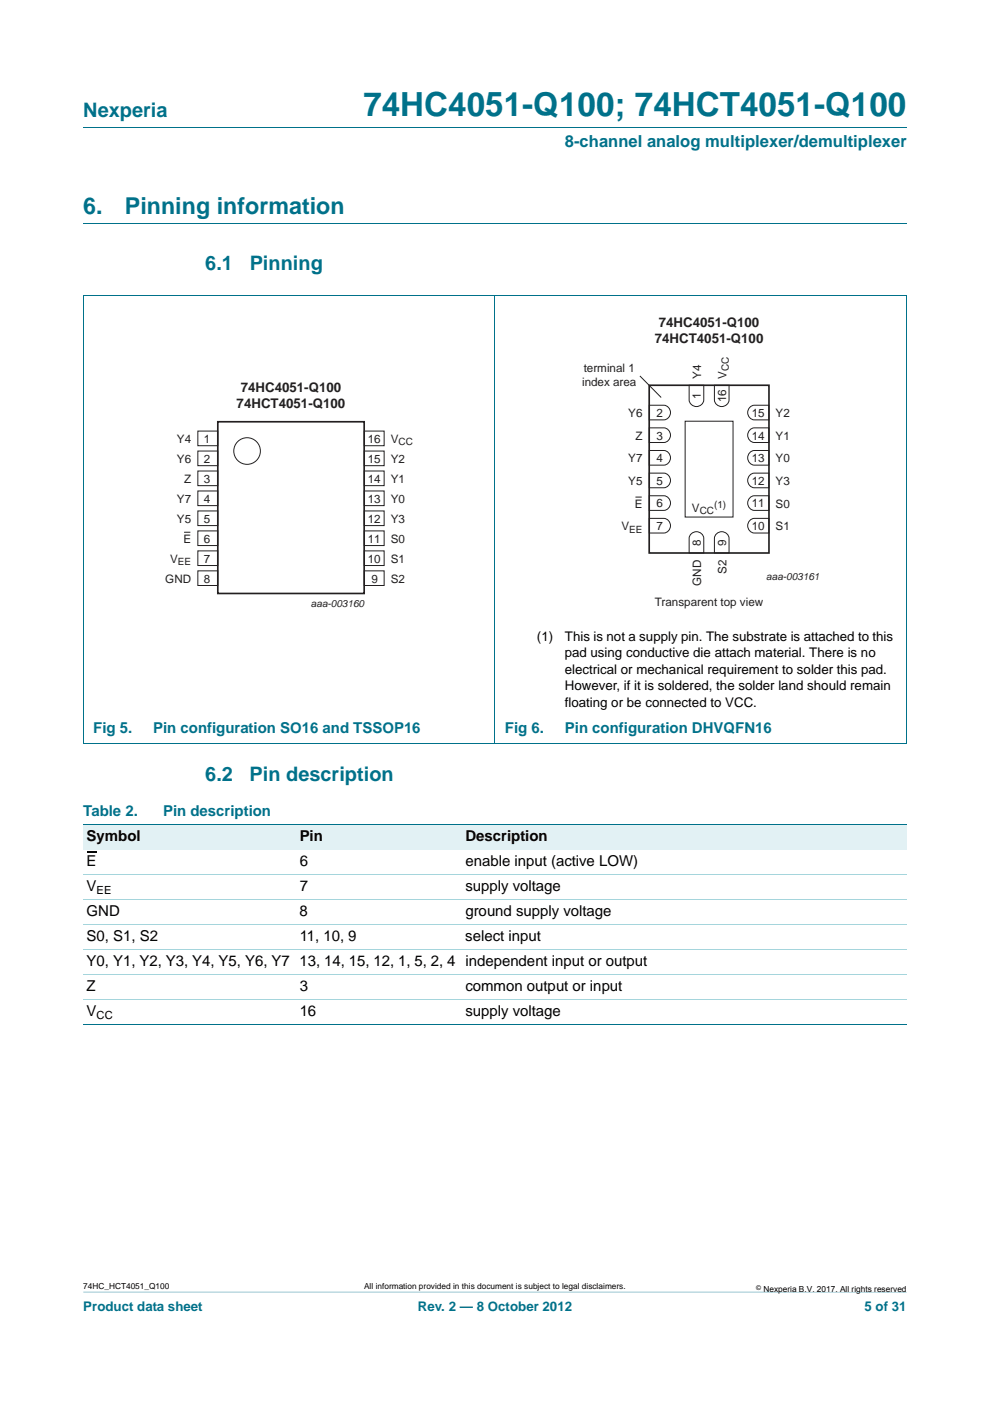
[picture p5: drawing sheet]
<svg xmlns="http://www.w3.org/2000/svg" width="210mm" height="297mm" viewBox="0 0 210 297" stroke-linecap="round" stroke-linejoin="round" font-family="sans-serif">
<defs><g id="words">
<text font-size="7" fill="#00718a" x="77.1" y="24.6">74HC4051-Q100; 74HCT4051-Q100</text>
<g font-size="4.9" fill="#00718a">
<text x="17.7" y="45.4">6.</text>
<text x="26.5" y="45.4">Pinning information</text>
</g>
<g font-size="4.2" fill="#00718a">
<text x="17.7" y="24.9">Nexperia</text>
<text x="43.5" y="57.3">6.1</text>
<text x="53" y="57.3">Pinning</text>
<text x="43.5" y="165.7">6.2</text>
<text x="52.9" y="165.7">Pin description</text>
</g>
<text font-size="3.5" fill="#00718a" x="119.8" y="31.1">8-channel analog multiplexer/demultiplexer</text>
<g font-size="3.2" fill="#00718a">
<text x="19.8" y="155.4">Fig 5.</text>
<text x="32.5" y="155.4">Pin configuration SO16 and TSSOP16</text>
<text x="107.1" y="155.4">Fig 6.</text>
<text x="119.8" y="155.4">Pin configuration DHVQFN16</text>
<text x="17.7" y="173.1">Table 2.</text>
<text x="34.6" y="173.1">Pin description</text>
</g>
<g font-size="3.2">
<text x="18.4" y="178.4">Symbol</text>
<text x="63.6" y="178.4">Pin</text>
<text x="98.7" y="178.4">Description</text>
<text x="18.4" y="183.7">E</text>
<text x="63.6" y="183.7">6</text>
<text x="98.7" y="183.7">enable input (active LOW)</text>
<text x="18.4" y="189">V</text>
<text x="63.6" y="189">7</text>
<text x="98.7" y="189">supply voltage</text>
<text x="18.4" y="194.2">GND</text>
<text x="63.6" y="194.2">8</text>
<text x="98.7" y="194.2">ground supply voltage</text>
<text x="18.4" y="199.5">S0, S1, S2</text>
<text x="63.6" y="199.5">11, 10, 9</text>
<text x="98.7" y="199.5">select input</text>
<text x="18.4" y="204.8">Y0, Y1, Y2, Y3, Y4, Y5, Y6, Y7 13, 14, 15, 12, 1, 5, 2, 4 independent input or output</text>
<text x="18.4" y="210.1">Z</text>
<text x="18.4" y="215.4">V</text>
<text x="63.6" y="215.4">16</text>
<text x="63.6" y="210.1">3</text>
<text x="98.7" y="210.1">common output or input</text>
<text x="98.7" y="215.4">supply voltage</text>
</g>
<g font-size="2.8" fill="#231f20">
<text x="139.7" y="69.3">74HC4051-Q100</text>
<text x="138.9" y="72.7">74HCT4051-Q100</text>
<text x="51.1" y="83.2">74HC4051-Q100</text>
<text x="50.2" y="86.6">74HCT4051-Q100</text>
</g>
<g font-size="2.8">
<text x="113.9" y="135.8">(1)</text>
<text x="119.8" y="135.8">This is not a supply pin. The substrate is attached to this</text>
<text x="119.8" y="139.3">pad using conductive die attach material. There is no</text>
<text x="119.8" y="142.9">electrical or mechanical requirement to solder this pad.</text>
<text x="119.8" y="146.4">However, if it is soldered, the solder land should remain</text>
<text x="119.8" y="149.9">floating or be connected to VCC.</text>
</g>
<g font-size="2.8" fill="#00718a">
<text x="17.7" y="277.9">Product data sheet</text>
<text x="88.6" y="277.9">Rev. 2 — 8 October 2012</text>
<text x="183.4" y="277.9">5 of 31</text>
</g>
<g font-size="2.5" fill="#231f20">
<text x="123.5" y="81.8">index area</text>
<text x="123.8" y="78.9">terminal 1</text>
<text x="148.7" y="80.3" transform="rotate(-90 148.7 80.3)">Y4</text>
<text x="154.1" y="80.3" transform="rotate(-90 154.1 80.3)">V</text>
<text x="133.3" y="88.5">Y6</text>
<text x="139.3" y="88.4">2</text>
<text x="148.6" y="84.6" transform="rotate(-90 148.6 84.6)">1</text>
<text x="154" y="85.3" transform="rotate(-90 154 85.3)">16</text>
<text x="159.5" y="88.4">15</text>
<text x="164.5" y="88.5">Y2</text>
<text x="37.5" y="93.9">Y4</text>
<text x="43.3" y="93.9">1</text>
<text x="78" y="93.9">16</text>
<text x="82.9" y="93.9">V</text>
<text x="134.8" y="93.3">Z</text>
<text x="139.3" y="93.2">3</text>
<text x="159.5" y="93.2">14</text>
<text x="164.5" y="93.3">Y1</text>
<text x="37.5" y="98.2">Y6</text>
<text x="43.3" y="98.1">2</text>
<text x="78" y="98.1">15</text>
<text x="82.9" y="98.2">Y2</text>
<text x="133.3" y="98.1">Y7</text>
<text x="139.3" y="98">4</text>
<text x="159.5" y="98">13</text>
<text x="164.5" y="98.1">Y0</text>
<text x="37.5" y="106.6">Y7</text>
<text x="39" y="102.4">Z</text>
<text x="43.3" y="102.3">3</text>
<text x="43.3" y="106.6">4</text>
<text x="78" y="102.3">14</text>
<text x="78" y="106.6">13</text>
<text x="82.9" y="102.4">Y1</text>
<text x="82.9" y="106.6">Y0</text>
<text x="133.3" y="102.9">Y5</text>
<text x="134.6" y="107.6">E</text>
<text x="139.3" y="107.6">6</text>
<text x="139.3" y="102.8">5</text>
<text x="159.5" y="107.6">11</text>
<text x="159.5" y="102.8">12</text>
<text x="164.5" y="107.6">S0</text>
<text x="164.5" y="102.9">Y3</text>
<text x="37.5" y="110.9">Y5</text>
<text x="43.3" y="110.8">5</text>
<text x="78" y="110.8">12</text>
<text x="82.9" y="110.9">Y3</text>
<text x="131.8" y="112.4">V</text>
<text x="139.3" y="112.4">7</text>
<text x="146.8" y="108.5">V</text>
<text x="159.5" y="112.4">10</text>
<text x="164.5" y="112.4">S1</text>
<text x="36.1" y="119.3">V</text>
<text x="38.9" y="115.1">E</text>
<text x="43.3" y="115">6</text>
<text x="43.3" y="119.3">7</text>
<text x="78" y="119.3">10</text>
<text x="78" y="115">11</text>
<text x="82.9" y="115.1">S0</text>
<text x="82.9" y="119.3">S1</text>
<text x="148.6" y="115.7" transform="rotate(-90 148.6 115.7)">8</text>
<text x="154" y="115.7" transform="rotate(-90 154 115.7)">9</text>
<text x="35.1" y="123.6">GND</text>
<text x="43.3" y="123.5">8</text>
<text x="78.8" y="123.5">9</text>
<text x="82.9" y="123.6">S2</text>
<text x="148.7" y="124.2" transform="rotate(-90 148.7 124.2)">GND</text>
<text x="154.1" y="121.7" transform="rotate(-90 154.1 121.7)">S2</text>
<text x="138.9" y="128.5">Transparent top view</text>
</g>
<g font-size="2.4">
<text x="20.5" y="189.5">EE</text>
<text x="20.5" y="216">CC</text>
</g>
<g font-size="2.1" fill="#231f20">
<text x="154.6" y="78.6" transform="rotate(-90 154.6 78.6)">CC</text>
<text x="84.5" y="94.4">CC</text>
<text x="151.5" y="107.8">(1)</text>
<text x="133.5" y="112.9">EE</text>
<text x="148.4" y="109">CC</text>
<text x="37.7" y="119.8">EE</text>
<text x="162.5" y="122.9">aaa-003161</text>
<text x="65.9" y="128.6">aaa-003160</text>
</g>
<g font-size="1.8">
<text x="17.7" y="273.3">74HC_HCT4051_Q100</text>
<text x="77.2" y="273.3">All information provided in this document is subject to legal disclaimers.</text>
<text x="161.9" y="273.9">Nexperia B.V. 2017. All rights reserved</text>
</g>
<text font-size="1.4" x="160.4" y="273.4">©</text>
</g></defs>
<path d="M17.7 273.9l174.6 .1z" fill="#00718a"/>
<path d="M17.7 27h174.6M17.7 47.4h174.6M17.6 62.6h174.7M17.7 62.7v94.8l174.6 .1v-94.9M105 62.6v95" fill="none" stroke="#00718a" stroke-width=".21"/>
<g fill="none" stroke="#231f20" stroke-width=".21">
<path d="M135.7 79.7l4.5 4.6M42 91.4h4.2v3.1h-4.2zM42 95.6h4.2v3.1h-4.2zM42 99.9h4.2v3.1h-4.2zM77.2 99.9h4.3v3.1h-4.3zM77.2 91.4h4.3v3.1h-4.3zM77.2 95.6h4.3v3.1h-4.3zM137.7 95.5h3.1a1.56 1.56 0 0 1 1.4 1.6 1.56 1.56 0 0 1-1.4 1.5h-3.1zM137.7 90.7h3.1a1.56 1.56 0 0 1 1.4 1.6 1.56 1.56 0 0 1-1.4 1.5h-3.1zM137.7 85.9h3.1a1.56 1.56 0 0 1 1.4 1.6 1.56 1.56 0 0 1-1.4 1.5h-3.1zM145.3 89.3h10.2v20.3h-10.2zM146.2 81.7h3.1v3.1a1.56 1.56 0 0 1-1.6 1.4 1.56 1.56 0 0 1-1.5-1.4z"/>
<path d="M151.5 81.7h3.1v3.1a1.56 1.56 0 0 1-1.5 1.4 1.56 1.56 0 0 1-1.6-1.4zM159.2 95.8l.8-.3h3.1v3.1h-3.1a1.57 1.57 0 0 1-1.4-1.1 1.57 1.57 0 0 1 .6-1.7zM159.2 91l.8-.3h3.1v3.1h-3.1a1.57 1.57 0 0 1-1.4-1.1 1.57 1.57 0 0 1 .6-1.7zM159.2 86.2l.8-.3h3.1v3.1h-3.1a1.57 1.57 0 0 1-1.4-1.1 1.57 1.57 0 0 1 .6-1.7zM39.1 112.8h1.2M42 104.1h4.2v3.1h-4.2zM42 108.3h4.2v3.1h-4.2zM42 112.6h4.2v3.1h-4.2zM42 116.8h4.2v3.1h-4.2zM77.2 116.8h4.3v3.1h-4.3zM77.2 108.3h4.3v3.1h-4.3zM77.2 112.6h4.3v3.1h-4.3z"/>
<path d="M77.2 104.1h4.3v3.1h-4.3zM134.9 105.4h1.1M137.7 109.9h3.1a1.56 1.56 0 0 1 1.4 1.6 1.56 1.56 0 0 1-1.4 1.5h-3.1zM137.7 105.1h3.1a1.56 1.56 0 0 1 1.4 1.6 1.56 1.56 0 0 1-1.4 1.5h-3.1zM137.7 100.3h3.1a1.56 1.56 0 0 1 1.4 1.6 1.56 1.56 0 0 1-1.4 1.5h-3.1zM146.5 113.3a1.57 1.57 0 0 1 1.7-.5 1.57 1.57 0 0 1 1.1 1.3v3.1h-3.1v-3.1zM151.8 113.3a1.57 1.57 0 0 1 1.7-.5 1.57 1.57 0 0 1 1.1 1.3v3.1h-3.1v-3.1zM159.2 110.2l.8-.3h3.1v3.1h-3.1a1.57 1.57 0 0 1-1.4-1.1 1.57 1.57 0 0 1 .6-1.7zM159.2 105.4l.8-.3h3.1v3.1h-3.1a1.57 1.57 0 0 1-1.4-1.1 1.57 1.57 0 0 1 .6-1.7zM159.2 100.6l.8-.3h3.1v3.1h-3.1a1.57 1.57 0 0 1-1.4-1.1 1.57 1.57 0 0 1 .6-1.7zM42 121h4.2v3.1h-4.2zM77.2 121h4.3v3.1h-4.3z"/>
<circle cx="52.4" cy="95.6" r="2.82"/>
</g>
<path d="M46.2 89.4h31v36.4h-31zM137.7 81.7h25.4v35.5h-25.4z" fill="none" stroke="#231f20" stroke-width=".35"/>
<g fill="#e2f1f4">
<path d="M17.7 174.9h45.2v5.2h-45.2z"/>
<path d="M62.9 174.9h35.1v5.2h-35.1z"/>
<path d="M98 174.9h94.3v5.2h-94.3z"/>
</g>
<path d="M18.4 180.7h2.1" fill="none" stroke="#000" stroke-width=".23"/>
<path d="M17.7 174.9h174.6M17.7 217.2h174.6" fill="none" stroke="#00718a" stroke-width=".21"/>
<path d="M17.7 185.4h174.6M17.7 190.7h174.6M17.7 196h174.6M17.7 201.3h174.6M17.7 206.6h174.6M17.7 211.9h174.6" fill="none" stroke="#a5d5dc" stroke-width=".21"/>
<use href="#words"/>
</svg>
